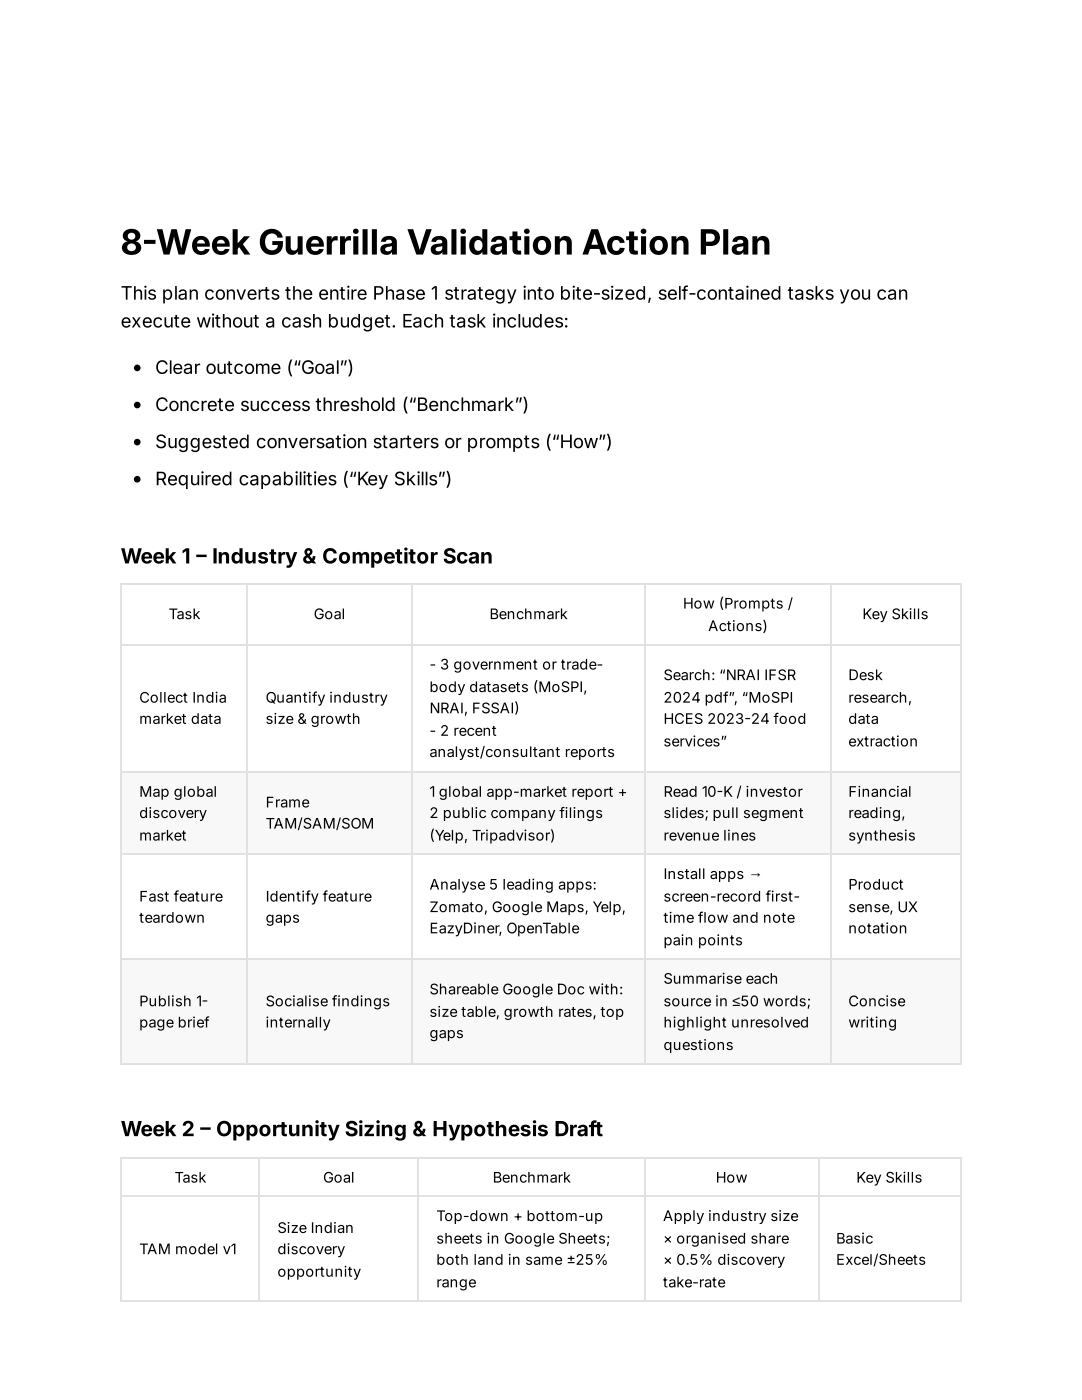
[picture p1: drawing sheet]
<svg xmlns="http://www.w3.org/2000/svg" width="216mm" height="279mm" viewBox="0 0 216 279" stroke-linecap="round" stroke-linejoin="round" font-family="sans-serif">
<defs><g id="words">
<text font-size="6.9" x="24.1" y="50.8">8-Week Guerrilla Validation Action Plan</text>
<g font-size="4.2">
<text x="24.1" y="112.4">Week 1 – Industry &amp; Competitor Scan</text>
<text x="24.1" y="226.7">Week 2 – Opportunity Sizing &amp; Hypothesis Draft</text>
</g>
<g font-size="3.7">
<text x="24.1" y="59.8">This plan converts the entire Phase 1 strategy into bite-sized, self-contained tasks you can</text>
<text x="24.1" y="65.4">execute without a cash budget. Each task includes:</text>
<text x="31" y="74.6">Clear outcome (“Goal”)</text>
<text x="31" y="82">Concrete success threshold (“Benchmark”)</text>
<text x="31" y="89.4">Suggested conversation starters or prompts (“How”)</text>
<text x="31" y="96.8">Required capabilities (“Key Skills”)</text>
</g>
<g font-size="2.9">
<text x="33.6" y="123.6">Task</text>
<text x="62.6" y="123.6">Goal</text>
<text x="97.7" y="123.6">Benchmark</text>
<text x="136.3" y="121.4">How (Prompts /</text>
<text x="141.3" y="125.9">Actions)</text>
<text x="172.1" y="123.6">Key Skills</text>
<text x="85.7" y="133.6">- 3 government or trade-</text>
<text x="132.4" y="135.7">Search: “NRAI IFSR</text>
<text x="169.3" y="135.7">Desk</text>
<text x="27.8" y="140.2">Collect India</text>
<text x="53" y="140.2">Quantify industry</text>
<text x="85.7" y="138.1">body datasets (MoSPI,</text>
<text x="85.7" y="142.3">NRAI, FSSAI)</text>
<text x="132.4" y="140.2">2024 pdf”, “MoSPI</text>
<text x="169.3" y="140.2">research,</text>
<text x="27.8" y="144.5">market data</text>
<text x="53" y="144.5">size &amp; growth</text>
<text x="85.7" y="146.8">- 2 recent</text>
<text x="132.4" y="144.5">HCES 2023-24 food</text>
<text x="132.4" y="149">services”</text>
<text x="169.3" y="144.5">data</text>
<text x="169.3" y="149">extraction</text>
<text x="85.7" y="151.1">analyst/consultant reports</text>
<text x="27.8" y="159">Map global</text>
<text x="53" y="161.1">Frame</text>
<text x="85.7" y="159">1 global app-market report +</text>
<text x="132.4" y="159">Read 10-K / investor</text>
<text x="169.3" y="159">Financial</text>
<text x="27.8" y="163.2">discovery</text>
<text x="27.8" y="167.7">market</text>
<text x="53" y="165.4">TAM/SAM/SOM</text>
<text x="85.7" y="163.2">2 public company filings</text>
<text x="85.7" y="167.7">(Yelp, Tripadvisor)</text>
<text x="132.4" y="163.2">slides; pull segment</text>
<text x="132.4" y="167.7">revenue lines</text>
<text x="169.3" y="163.2">reading,</text>
<text x="169.3" y="167.7">synthesis</text>
<text x="27.8" y="179.9">Fast feature</text>
<text x="53" y="179.9">Identify feature</text>
<text x="85.7" y="177.5">Analyse 5 leading apps:</text>
<text x="132.4" y="175.4">Install apps →</text>
<text x="132.4" y="179.9">screen-record first-</text>
<text x="169.3" y="177.5">Product</text>
<text x="27.8" y="184.1">teardown</text>
<text x="53" y="184.1">gaps</text>
<text x="85.7" y="182">Zomato, Google Maps, Yelp,</text>
<text x="132.4" y="184.1">time flow and note</text>
<text x="169.3" y="182">sense, UX</text>
<text x="85.7" y="186.3">EazyDiner, OpenTable</text>
<text x="132.4" y="188.6">pain points</text>
<text x="169.3" y="186.3">notation</text>
<text x="132.4" y="196.3">Summarise each</text>
<text x="27.8" y="200.8">Publish 1-</text>
<text x="53" y="200.8">Socialise findings</text>
<text x="85.7" y="198.4">Shareable Google Doc with:</text>
<text x="85.7" y="202.9">size table, growth rates, top</text>
<text x="132.4" y="200.8">source in ≤50 words;</text>
<text x="169.3" y="200.8">Concise</text>
<text x="27.8" y="205.1">page brief</text>
<text x="53" y="205.1">internally</text>
<text x="85.7" y="207.2">gaps</text>
<text x="132.4" y="205.1">highlight unresolved</text>
<text x="132.4" y="209.5">questions</text>
<text x="169.3" y="205.1">writing</text>
<text x="34.8" y="236">Task</text>
<text x="64.5" y="236">Goal</text>
<text x="98.3" y="236">Benchmark</text>
<text x="142.8" y="236">How</text>
<text x="170.9" y="236">Key Skills</text>
<text x="87.1" y="243.7">Top-down + bottom-up</text>
<text x="132.3" y="243.7">Apply industry size</text>
<text x="27.8" y="250.3">TAM model v1</text>
<text x="55.4" y="246.1">Size Indian</text>
<text x="55.4" y="250.3">discovery</text>
<text x="87.1" y="248.2">sheets in Google Sheets;</text>
<text x="132.3" y="248.2">× organised share</text>
<text x="166.8" y="248.2">Basic</text>
<text x="55.4" y="254.8">opportunity</text>
<text x="87.1" y="252.4">both land in same ± 25%</text>
<text x="87.1" y="256.9">range</text>
<text x="132.3" y="252.4">× 0.5% discovery</text>
<text x="132.3" y="256.9">take-rate</text>
<text x="166.8" y="252.4">Excel/Sheets</text>
</g>
</g></defs>
<g fill="#f6f8fa">
<path d="M24.3 154h25.2v16.7h-25.2z"/>
<path d="M49.5 154h32.5v16.7h-32.5z"/>
<path d="M82 154h46.9v16.7h-46.9z"/>
<path d="M128.9 154h36.7v16.7h-36.7z"/>
<path d="M165.6 154h26.2v16.7h-26.2z"/>
</g>
<g fill="#fff">
<path d="M24.3 170.7h25.2v20.9h-25.2z"/>
<path d="M49.5 170.7h32.5v20.9h-32.5z"/>
<path d="M82 170.7h46.9v20.9h-46.9z"/>
<path d="M128.9 170.7h36.7v20.9h-36.7z"/>
<path d="M165.6 170.7h26.2v20.9h-26.2z"/>
</g>
<g fill="#f6f8fa">
<path d="M24.3 191.6h25.2v20.9h-25.2z"/>
<path d="M49.5 191.6h32.5v20.9h-32.5z"/>
<path d="M82 191.6h46.9v20.9h-46.9z"/>
<path d="M128.9 191.6h36.7v20.9h-36.7z"/>
<path d="M165.6 191.6h26.2v20.9h-26.2z"/>
</g>
<path d="M24.1 116.5h167.7M24.2 116.4v96.1M49.3 116.4v96.1M82.2 116.4v96.1M128.7 116.4v96.1M165.8 116.4v96.1M191.7 116.4v96.1M24.1 128.7h167.7M24.1 154.1h167.7M24.1 170.5h167.7M24.1 191.4h167.7M24.1 212.3h167.7" fill="none" stroke="#dfe2e5" stroke-width=".26"/>
<g fill="#fff">
<path d="M24.3 231h27.6v7.9h-27.6z"/>
<path d="M51.9 231h31.7v7.9h-31.7z"/>
<path d="M83.6 231h45.3v7.9h-45.3z"/>
<path d="M128.9 231h34.3v7.9h-34.3z"/>
<path d="M163.2 231h28.6v7.9h-28.6z"/>
<path d="M24.3 238.9h27.6v20.9h-27.6z"/>
<path d="M51.9 238.9h31.7v20.9h-31.7z"/>
<path d="M83.6 238.9h45.3v20.9h-45.3z"/>
<path d="M128.9 238.9h34.3v20.9h-34.3z"/>
<path d="M163.2 238.9h28.6v20.9h-28.6z"/>
</g>
<path d="M24.1 231.1h167.7M24.1 238.8h167.7M24.2 231v28.8M51.7 231v28.8M83.5 231v28.8M128.7 231v28.8M163.4 231v28.8M191.7 231v28.8M24.1 259.7h167.7" fill="none" stroke="#dfe2e5" stroke-width=".26"/>
<g fill="#000">
<circle cx="27.4" cy="73.4" r=".66"/>
<circle cx="27.4" cy="95.6" r=".66"/>
<circle cx="27.4" cy="80.8" r=".66"/>
<circle cx="27.4" cy="88.2" r=".66"/>
</g>
<use href="#words"/>
</svg>
